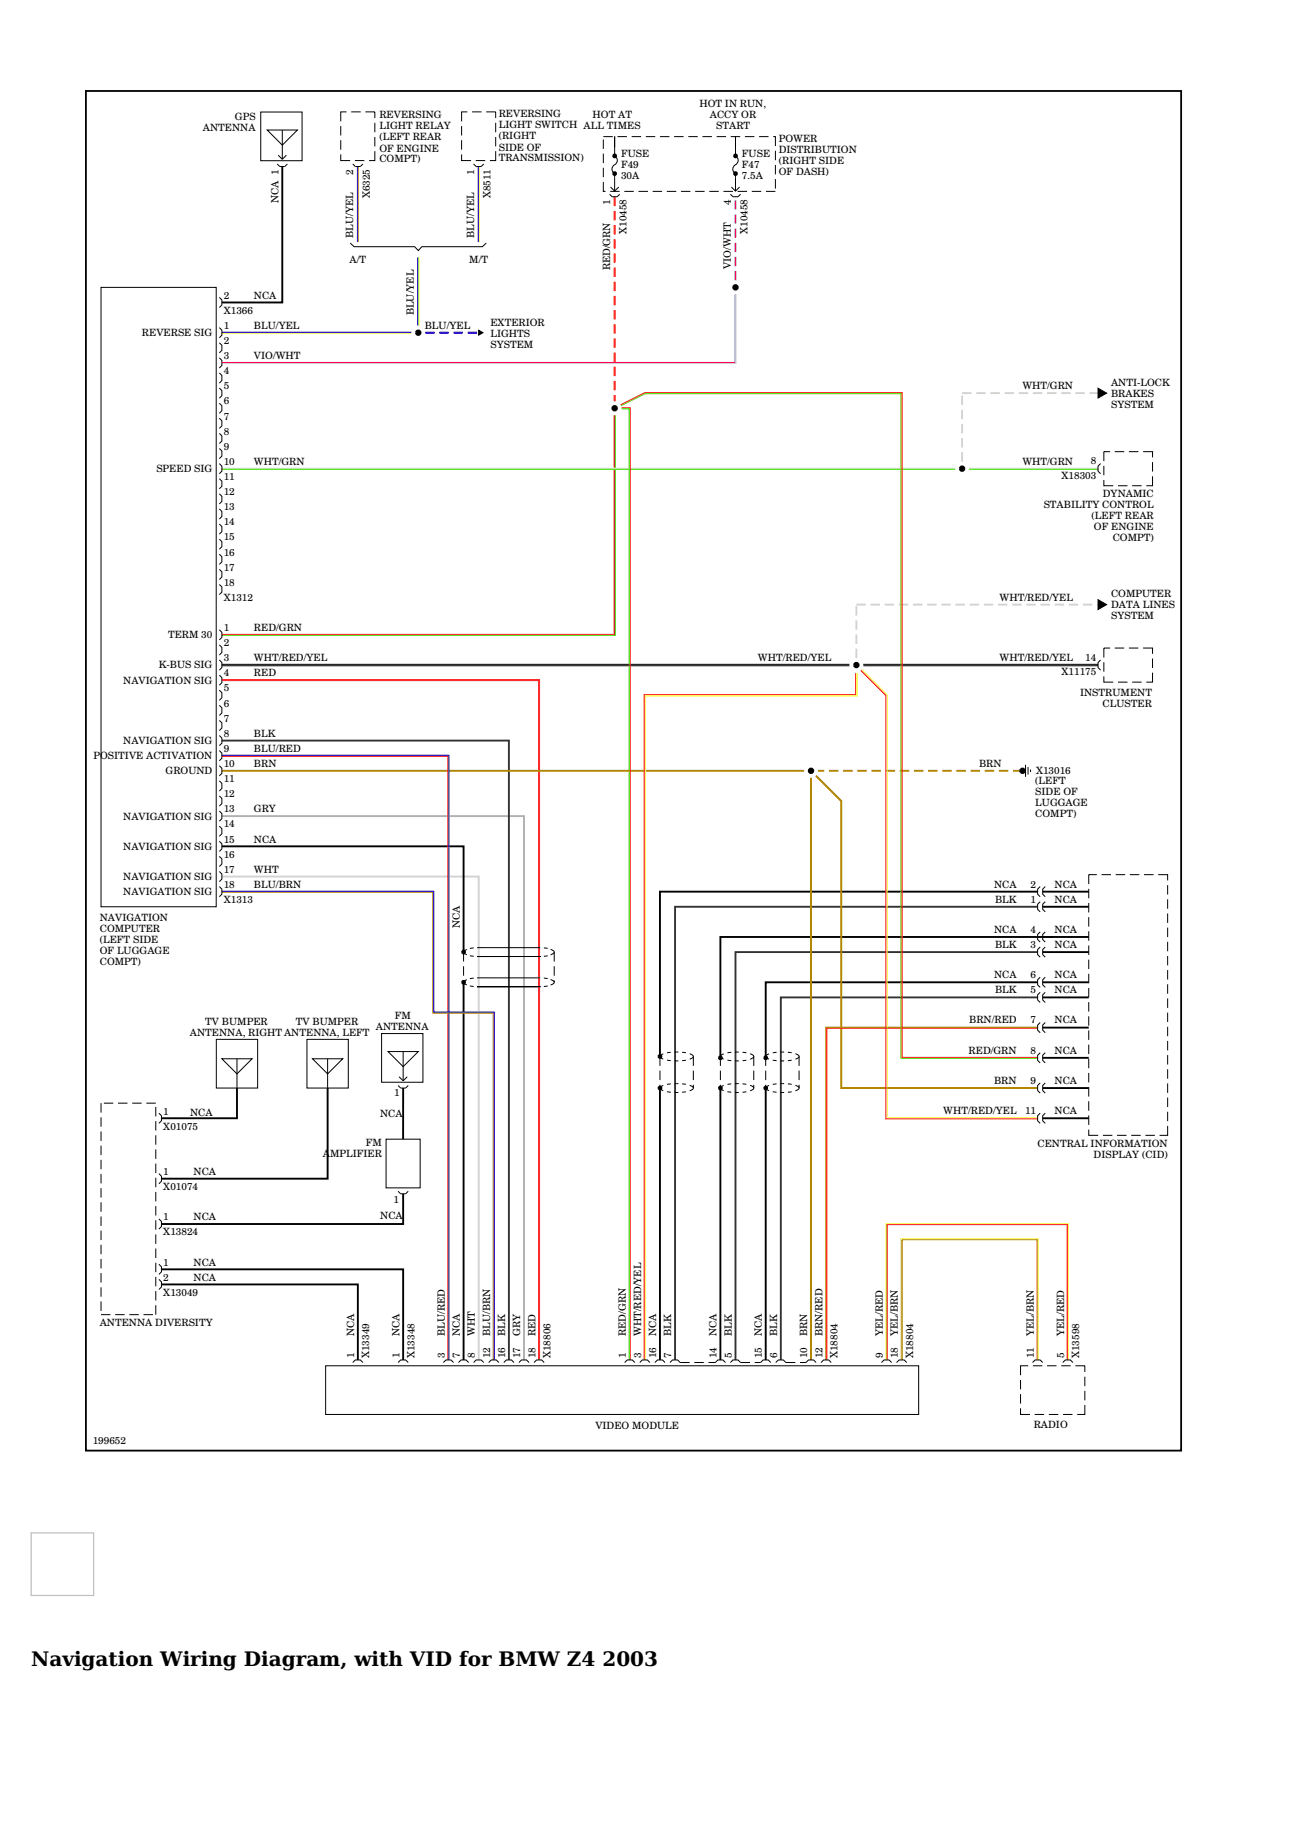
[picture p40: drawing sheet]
<svg xmlns="http://www.w3.org/2000/svg" width="210mm" height="297mm" viewBox="0 0 210 297" stroke-linecap="round" stroke-linejoin="round" font-family="sans-serif">
<defs><g id="words">
<g font-size="3.3">
<text x="5.1" y="270.8">Navigation Wiring Diagram, with VID for BMW Z4</text>
<text x="97.9" y="270.8">2003</text>
</g>
<g font-size="1.6">
<text x="113.7" y="17.4">HOT IN RUN,</text>
<text x="33" y="21.3">ANTENNA</text>
<text x="38.2" y="19.5">GPS</text>
<text x="61.7" y="22.8">(LEFT REAR</text>
<text x="61.7" y="19.3">REVERSING</text>
<text x="61.7" y="21">LIGHT RELAY</text>
<text x="81.1" y="22.6">(RIGHT</text>
<text x="81.1" y="19">REVERSING</text>
<text x="81.1" y="20.8">LIGHT SWITCH ALL TIMES</text>
<text x="96.4" y="19.2">HOT AT</text>
<text x="115.4" y="19.2">ACCY OR</text>
<text x="116.5" y="21">START</text>
<text x="126.6" y="23.1">POWER</text>
<text x="57.4" y="28.4" transform="rotate(-90 57.4 28.4)">2</text>
<text x="61.7" y="24.7">OF ENGINE</text>
<text x="61.7" y="26.4">COMPT)</text>
<text x="77.1" y="28.4" transform="rotate(-90 77.1 28.4)">1</text>
<text x="81.1" y="26.2">TRANSMISSION)</text>
<text x="81.1" y="24.5">SIDE OF</text>
<text x="101" y="29.1">30A</text>
<text x="101" y="25.5">FUSE</text>
<text x="101" y="27.3">F49</text>
<text x="120.6" y="29.1">7.5A</text>
<text x="120.6" y="25.5">FUSE</text>
<text x="120.6" y="27.3">F47</text>
<text x="126.6" y="26.7">(RIGHT SIDE</text>
<text x="126.6" y="28.5">OF DASH)</text>
<text x="126.6" y="24.9">DISTRIBUTION</text>
<text x="45.3" y="33" transform="rotate(-90 45.3 33)">NCA 1</text>
<text x="60.1" y="32.2" transform="rotate(-90 60.1 32.2)">X6325</text>
<text x="79.8" y="32.2" transform="rotate(-90 79.8 32.2)">X8511</text>
<text x="99.2" y="33.3" transform="rotate(-90 99.2 33.3)">1</text>
<text x="118.9" y="33.3" transform="rotate(-90 118.9 33.3)">4</text>
<text x="57.4" y="38.7" transform="rotate(-90 57.4 38.7)">BLU/YEL</text>
<text x="77.1" y="38.7" transform="rotate(-90 77.1 38.7)">BLU/YEL</text>
<text x="101.9" y="38.1" transform="rotate(-90 101.9 38.1)">X10458</text>
<text x="121.5" y="38.1" transform="rotate(-90 121.5 38.1)">X10458</text>
<text x="56.8" y="42.7">A/T</text>
<text x="76.3" y="42.7">M/T</text>
<text x="99.2" y="44" transform="rotate(-90 99.2 44)">RED/GRN</text>
<text x="118.9" y="43.7" transform="rotate(-90 118.9 43.7)">VIO/WHT</text>
<text x="36.4" y="51">X1366</text>
<text x="36.4" y="48.6">2</text>
<text x="36.4" y="53.5">1</text>
<text x="41.3" y="48.6">NCA</text>
<text x="41.3" y="53.5">BLU/YEL</text>
<text x="67.3" y="51.3" transform="rotate(-90 67.3 51.3)">BLU/YEL</text>
<text x="69" y="53.5">BLU/YEL</text>
<text x="79.7" y="53">EXTERIOR</text>
<text x="23.1" y="54.6">REVERSE SIG</text>
<text x="36.4" y="58.4">3</text>
<text x="36.4" y="55.9">2</text>
<text x="41.3" y="58.4">VIO/WHT</text>
<text x="79.7" y="56.5">SYSTEM</text>
<text x="79.7" y="54.7">LIGHTS</text>
<text x="36.4" y="60.8">4</text>
<text x="36.4" y="63.3">5</text>
<text x="36.4" y="65.8">6</text>
<text x="166.2" y="63.3">WHT/GRN</text>
<text x="180.7" y="64.5">BRAKES</text>
<text x="180.7" y="62.7">ANTI-LOCK</text>
<text x="36.4" y="68.2">7</text>
<text x="36.4" y="70.7">8</text>
<text x="180.7" y="66.3">SYSTEM</text>
<text x="25.4" y="76.7">SPEED SIG</text>
<text x="36.4" y="75.6">10</text>
<text x="36.4" y="73.1">9</text>
<text x="41.3" y="75.6">WHT/GRN</text>
<text x="166.2" y="75.6">WHT/GRN</text>
<text x="172.6" y="77.9">X18303</text>
<text x="177.4" y="75.5">8</text>
<text x="36.4" y="78">11</text>
<text x="36.4" y="83">13</text>
<text x="36.4" y="80.5">12</text>
<text x="169.7" y="82.5">STABILITY CONTROL</text>
<text x="179.3" y="80.7">DYNAMIC</text>
<text x="36.4" y="85.4">14</text>
<text x="36.4" y="87.9">15</text>
<text x="177.5" y="84.3">(LEFT REAR</text>
<text x="177.9" y="86.1">OF ENGINE</text>
<text x="180.9" y="87.9">COMPT)</text>
<text x="36.4" y="95.2">18</text>
<text x="36.4" y="92.8">17</text>
<text x="36.4" y="90.3">16</text>
<text x="36.4" y="97.7">X1312</text>
<text x="162.5" y="97.7">WHT/RED/YEL</text>
<text x="180.7" y="97.1">COMPUTER</text>
<text x="180.7" y="100.6">SYSTEM</text>
<text x="180.7" y="98.9">DATA LINES</text>
<text x="27.3" y="103.8">TERM 30</text>
<text x="36.4" y="102.6">1</text>
<text x="36.4" y="107.5">3</text>
<text x="36.4" y="105.1">2</text>
<text x="41.3" y="102.6">RED/GRN</text>
<text x="41.3" y="107.5">WHT/RED/YEL</text>
<text x="123.2" y="107.5">WHT/RED/YEL</text>
<text x="162.5" y="107.5">WHT/RED/YEL</text>
<text x="176.5" y="107.4">14</text>
<text x="20" y="111.1">NAVIGATION SIG</text>
<text x="25.8" y="108.7">K-BUS SIG</text>
<text x="36.4" y="112.4">5</text>
<text x="36.4" y="110">4</text>
<text x="41.3" y="110">RED</text>
<text x="172.6" y="109.8">X11175</text>
<text x="175.6" y="113.2">INSTRUMENT</text>
<text x="36.4" y="117.3">7</text>
<text x="36.4" y="119.8">8</text>
<text x="36.4" y="114.9">6</text>
<text x="41.3" y="119.8">BLK</text>
<text x="179.3" y="115">CLUSTER</text>
<text x="15.2" y="123.4">POSITIVE ACTIVATION</text>
<text x="20" y="121">NAVIGATION SIG</text>
<text x="26.9" y="125.9">GROUND</text>
<text x="36.4" y="122.3">9</text>
<text x="36.4" y="124.7">10</text>
<text x="41.3" y="122.3">BLU/RED</text>
<text x="41.3" y="124.7">BRN</text>
<text x="159.2" y="124.7">BRN</text>
<text x="168.4" y="125.8">X13016</text>
<text x="36.4" y="127.2">11</text>
<text x="36.4" y="129.6">12</text>
<text x="168.3" y="127.5">(LEFT</text>
<text x="168.3" y="131">LUGGAGE</text>
<text x="168.3" y="129.3">SIDE OF</text>
<text x="20" y="133.2">NAVIGATION SIG</text>
<text x="36.4" y="132.1">13</text>
<text x="36.4" y="134.5">14</text>
<text x="36.4" y="137">15</text>
<text x="41.3" y="132.1">GRY</text>
<text x="41.3" y="137">NCA</text>
<text x="168.3" y="132.8">COMPT)</text>
<text x="20" y="138.2">NAVIGATION SIG</text>
<text x="20" y="143.1">NAVIGATION SIG</text>
<text x="36.4" y="139.4">16</text>
<text x="36.4" y="141.9">17</text>
<text x="41.3" y="141.9">WHT</text>
<text x="16.2" y="149.7">NAVIGATION</text>
<text x="20" y="145.5">NAVIGATION SIG</text>
<text x="36.4" y="146.8">X1313</text>
<text x="36.4" y="144.4">18</text>
<text x="41.3" y="144.4">BLU/BRN</text>
<text x="161.6" y="144.3">NCA</text>
<text x="161.8" y="146.7">BLK</text>
<text x="167.6" y="146.7">1</text>
<text x="167.6" y="144.3">2</text>
<text x="171.5" y="146.7">NCA</text>
<text x="171.5" y="144.3">NCA</text>
<text x="16.2" y="155">OF LUGGAGE</text>
<text x="16.2" y="153.3">(LEFT SIDE</text>
<text x="16.2" y="151.5">COMPUTER</text>
<text x="74.8" y="150.9" transform="rotate(-90 74.8 150.9)">NCA</text>
<text x="161.6" y="151.7">NCA</text>
<text x="161.8" y="154.1">BLK</text>
<text x="167.6" y="154.1">3</text>
<text x="167.6" y="151.7">4</text>
<text x="171.5" y="151.7">NCA</text>
<text x="171.5" y="154.1">NCA</text>
<text x="16.2" y="156.8">COMPT)</text>
<text x="161.6" y="159">NCA</text>
<text x="161.8" y="161.5">BLK</text>
<text x="167.6" y="161.5">5</text>
<text x="167.6" y="159">6</text>
<text x="171.5" y="159">NCA</text>
<text x="171.5" y="161.5">NCA</text>
<text x="33.4" y="166.7">TV BUMPER</text>
<text x="48.1" y="166.7">TV BUMPER</text>
<text x="61.1" y="167.5">ANTENNA</text>
<text x="64.2" y="165.7">FM</text>
<text x="157.6" y="166.4">BRN/RED</text>
<text x="167.6" y="166.4">7</text>
<text x="171.5" y="166.4">NCA</text>
<text x="30.9" y="168.5">ANTENNA, RIGHT ANTENNA, LEFT</text>
<text x="157.5" y="171.3">RED/GRN</text>
<text x="167.6" y="171.3">8</text>
<text x="171.5" y="171.3">NCA</text>
<text x="64.1" y="178.2">1</text>
<text x="161.6" y="176.2">BRN</text>
<text x="167.6" y="176.2">9</text>
<text x="171.5" y="176.2">NCA</text>
<text x="26.6" y="183.7">X01075</text>
<text x="26.6" y="181.2">1</text>
<text x="30.9" y="181.4">NCA</text>
<text x="61.8" y="181.5">NCA</text>
<text x="153.4" y="181.1">WHT/RED/YEL</text>
<text x="166.7" y="181.1">11</text>
<text x="171.5" y="181.1">NCA</text>
<text x="26.6" y="191">1</text>
<text x="31.5" y="191">NCA</text>
<text x="52.5" y="188.1">A</text>
<text x="53.7" y="188.1">MPLIFIER</text>
<text x="59.5" y="186.3">FM</text>
<text x="168.7" y="186.5">CENTRAL INFORMATION</text>
<text x="177.8" y="188.3">DISPLAY (CID)</text>
<text x="26.6" y="193.5">X01074</text>
<text x="64" y="195.6">1</text>
<text x="26.6" y="198.4">1</text>
<text x="26.6" y="200.8">X13824</text>
<text x="31.5" y="198.4">NCA</text>
<text x="61.8" y="198.3">NCA</text>
<text x="26.6" y="208.2">2</text>
<text x="26.6" y="205.8">1</text>
<text x="31.5" y="208.2">NCA</text>
<text x="31.5" y="205.8">NCA</text>
<text x="16.2" y="215.6">ANTENNA DIVERSITY</text>
<text x="26.6" y="210.7">X13049</text>
<text x="57.6" y="217.2" transform="rotate(-90 57.6 217.2)">NCA</text>
<text x="57.6" y="220.8" transform="rotate(-90 57.6 220.8)">1</text>
<text x="60" y="220.8" transform="rotate(-90 60 220.8)">X13349</text>
<text x="64.9" y="217.2" transform="rotate(-90 64.9 217.2)">NCA</text>
<text x="64.9" y="220.8" transform="rotate(-90 64.9 220.8)">1</text>
<text x="67.4" y="220.8" transform="rotate(-90 67.4 220.8)">X13348</text>
<text x="72.3" y="217.2" transform="rotate(-90 72.3 217.2)">BLU/RED</text>
<text x="72.3" y="220.8" transform="rotate(-90 72.3 220.8)">3</text>
<text x="74.8" y="217.2" transform="rotate(-90 74.8 217.2)">NCA</text>
<text x="74.8" y="220.8" transform="rotate(-90 74.8 220.8)">7</text>
<text x="77.2" y="217.2" transform="rotate(-90 77.2 217.2)">WHT</text>
<text x="77.2" y="220.8" transform="rotate(-90 77.2 220.8)">8</text>
<text x="79.7" y="217.2" transform="rotate(-90 79.7 217.2)">BLU/BRN</text>
<text x="79.7" y="220.8" transform="rotate(-90 79.7 220.8)">12</text>
<text x="82.1" y="217.2" transform="rotate(-90 82.1 217.2)">BLK</text>
<text x="82.1" y="220.8" transform="rotate(-90 82.1 220.8)">16</text>
<text x="84.6" y="217.2" transform="rotate(-90 84.6 217.2)">GRY</text>
<text x="84.6" y="220.8" transform="rotate(-90 84.6 220.8)">17</text>
<text x="87" y="217.2" transform="rotate(-90 87 217.2)">RED</text>
<text x="87" y="220.8" transform="rotate(-90 87 220.8)">18</text>
<text x="89.5" y="220.8" transform="rotate(-90 89.5 220.8)">X18806</text>
<text x="101.8" y="217.2" transform="rotate(-90 101.8 217.2)">RED/GRN</text>
<text x="101.8" y="220.8" transform="rotate(-90 101.8 220.8)">1</text>
<text x="104.2" y="217.2" transform="rotate(-90 104.2 217.2)">WHT/RED/YEL</text>
<text x="104.2" y="220.8" transform="rotate(-90 104.2 220.8)">3</text>
<text x="106.7" y="217.2" transform="rotate(-90 106.7 217.2)">NCA</text>
<text x="106.7" y="220.8" transform="rotate(-90 106.7 220.8)">16</text>
<text x="109.1" y="217.2" transform="rotate(-90 109.1 217.2)">BLK</text>
<text x="109.1" y="220.8" transform="rotate(-90 109.1 220.8)">7</text>
<text x="116.5" y="217.2" transform="rotate(-90 116.5 217.2)">NCA</text>
<text x="116.5" y="220.8" transform="rotate(-90 116.5 220.8)">14</text>
<text x="119" y="217.2" transform="rotate(-90 119 217.2)">BLK</text>
<text x="119" y="220.8" transform="rotate(-90 119 220.8)">5</text>
<text x="123.9" y="217.2" transform="rotate(-90 123.9 217.2)">NCA</text>
<text x="123.9" y="220.8" transform="rotate(-90 123.9 220.8)">15</text>
<text x="126.3" y="217.2" transform="rotate(-90 126.3 217.2)">BLK</text>
<text x="126.3" y="220.8" transform="rotate(-90 126.3 220.8)">6</text>
<text x="131.3" y="217.2" transform="rotate(-90 131.3 217.2)">BRN</text>
<text x="131.3" y="220.8" transform="rotate(-90 131.3 220.8)">10</text>
<text x="133.7" y="217.2" transform="rotate(-90 133.7 217.2)">BRN/RED</text>
<text x="133.7" y="220.8" transform="rotate(-90 133.7 220.8)">12</text>
<text x="136.2" y="220.8" transform="rotate(-90 136.2 220.8)">X18804</text>
<text x="143.5" y="217.2" transform="rotate(-90 143.5 217.2)">YEL/RED</text>
<text x="143.5" y="220.8" transform="rotate(-90 143.5 220.8)">9</text>
<text x="146" y="217.2" transform="rotate(-90 146 217.2)">YEL/BRN</text>
<text x="146" y="220.8" transform="rotate(-90 146 220.8)">18</text>
<text x="148.4" y="220.8" transform="rotate(-90 148.4 220.8)">X18804</text>
<text x="168.1" y="217.2" transform="rotate(-90 168.1 217.2)">YEL/BRN</text>
<text x="168.1" y="220.8" transform="rotate(-90 168.1 220.8)">11</text>
<text x="173" y="217.2" transform="rotate(-90 173 217.2)">YEL/RED</text>
<text x="173" y="220.8" transform="rotate(-90 173 220.8)">5</text>
<text x="175.5" y="220.8" transform="rotate(-90 175.5 220.8)">X13598</text>
<text x="96.8" y="232.3">VIDEO MODULE</text>
<text x="168.1" y="232.2">RADIO</text>
<text x="15.1" y="234.7">199652</text>
</g>
</g></defs>
<g fill="none" stroke="#000" stroke-width=".16">
<path d="M42.4 18.2h6.7v7.9h-6.7zM56.3 18.2h-.9v1.5M57.1 18.2h1.5M59.4 18.2h1.5v1M60.9 20v1.5M76 18.2h-.9v1.5M76.8 18.2h1.5M79.1 18.2h1.5v1M80.6 20v1.5M43.4 21.1h5l-2.5 2.5zM45.1 26.7l.4 .4h.8l.4-.4M45.2 25.2l.7 .7"/>
<path d="M45.9 21.1v4.8M46.6 25.2l-.7 .7M55.4 25.1v1h1.5M55.4 20.5v1.5M55.4 22.8v1.5M56.9 39.5l.7 .6h9.8l.6 .6 .6-.6h9.8l.7-.6M57.4 26.7l.4 .4h.8l.4-.4M57.7 26.1h1.5M60.9 24.6v1.5h-.9M60.9 22.3v1.5M75.1 25.1v1h1.5M75.1 20.5v1.5"/>
<path d="M75.1 22.8v1.5M77 26.7l.4 .4h.8l.5-.4M77.4 26.1h1.5M80.6 24.6v1.5h-.9M80.6 22.3v1.5M98.1 29.6v1.5h.3M98.1 22.2h1.5M98.1 22.7v1.5M98.1 25v1.5M98.1 27.3v1.5M99.1 31.6l.4 .4h.8l.5-.4M99.2 31.1h1.5"/>
<path d="M99.3 30.4l.6 .7 .7-.7M99.9 22.2v3.1a.89 .89 0 0 1 .5 .9 .89 .89 0 0 1-.7 .8 .81 .81 0 0 0 .2 1.2v2.8M100.4 22.2h1.5M101.5 31.1h1.5M102.7 22.2h1.5M103.8 31.1h1.5M105 22.2h1.5M106.1 31.1h1.6M107.3 22.2h1.5M108.4 31.1h1.6M109.6 22.2h1.5M110.7 31.1h1.6"/>
<path d="M111.9 22.2h1.5M113 31.1h1.6M114.2 22.2h1.5M115.3 31.1h1.6M116.5 22.2h1.6M117.6 31.1h1.6M118.8 31.6l.4 .4h.8l.4-.4M118.8 22.2h1.6M118.9 30.4l.7 .7 .6-.7M119.6 22.2v3.1a.89 .89 0 0 1 .4 .9 .89 .89 0 0 1-.6 .8 .81 .81 0 0 0 .2 1.2v2.8M119.9 31.1h1.6M121.1 22.2h1.6"/>
<path d="M122.2 31.1h1.6M123.4 22.2h1.6M124.5 31.1h1.6M125.7 22.2h.4v1.5M126.1 24.5v1.5M126.1 26.8v1.6M126.1 29.1v1.6M16.4 46.7h18.8v100.7h-18.8zM35.7 48.4l.4 .4v.8l-.4 .4M35.7 58.2l.4 .4v.8l-.4 .4M35.7 55.7l.4 .4v.9l-.4 .4M35.7 53.3l.4 .4v.8l-.4 .4"/>
<path d="M77.8 53.7l.7 .4-.7 .4zM35.7 77.8l.4 .4v.9l-.4 .4M35.7 75.4l.4 .4v.8l-.4 .4M35.7 72.9l.4 .4v.9l-.4 .4M35.7 70.5l.4 .4v.8l-.4 .4M35.7 68l.4 .4v.8l-.4 .5M35.7 65.5l.4 .5v.8l-.4 .4M35.7 63.1l.4 .4v.8l-.4 .4M35.7 60.6l.4 .4v.9l-.4 .4M178.5 63.1l1.4 .8-1.4 .8zM178.9 75.4l-.4 .4v.8l.4 .4M179.5 78v1h1.5"/>
<path d="M179.5 75.7v1.6M180.5 73.4h-1v1.6M181.3 73.4h1.5M181.8 79h1.5M183.6 73.4h1.5M184.1 79h1.5M185.9 73.4h1.5v1M187.4 77.4v1.6h-1M187.4 75.1v1.6M35.7 95l.4 .4v.9l-.4 .4M35.7 92.6l.4 .4v.8l-.4 .4M35.7 90.1l.4 .4v.8l-.4 .5"/>
<path d="M35.7 87.7l.4 .4v.8l-.4 .4M35.7 85.2l.4 .4v.8l-.4 .4M35.7 82.7l.4 .5v.8l-.4 .4M35.7 80.3l.4 .4v.8l-.4 .4M178.5 97.5l1.4 .8-1.4 .8zM35.7 112.2l.4 .4v.9l-.4 .4M35.7 114.7l.4 .4v.8l-.4 .4M35.7 117.1l.4 .4v.9l-.4 .4M35.7 119.6l.4 .4v.8l-.4 .4M35.7 102.4l.4 .4v.8l-.4 .4M35.7 104.8l.4 .5v.8l-.4 .4M35.7 107.3l.4 .4v.8l-.4 .5"/>
<path d="M35.7 109.8l.4 .4v.8l-.4 .4M36.1 108h102M36.1 108.2h102M140.4 108h38.1M140.4 108.2h38.1M178.9 107.3l-.4 .4v.8l.4 .5M179.5 110v.9h1.5M179.5 107.7v1.5M180.5 105.4h-1v1.5M181.3 105.4h1.5M181.8 110.9h1.5M183.6 105.4h1.5"/>
<path d="M184.1 110.9h1.5M185.9 105.4h1.5v.9M187.4 109.4v1.5h-1M187.4 107.1v1.5M35.7 122l.4 .5v.8l-.4 .4M35.7 124.5l.4 .4v.8l-.4 .4M35.7 126.9l.4 .5v.8l-.4 .4M35.7 129.4l.4 .4v.8l-.4 .5M35.7 131.9l.4 .4v.8l-.4 .4M35.7 134.3l.4 .4v.9l-.4 .4M35.7 136.8l.4 .4v.8l-.4 .4M35.7 139.2l.4 .4v.9l-.4 .4"/>
<path d="M166.7 124.3v2M167.1 124.7v1.2M167.6 125.1v.4M35.7 141.7l.4 .4v.8l-.4 .4M35.7 144.1l.4 .5v.8l-.4 .4M75.4 154.8v1.5M75.4 157.1v1.5M75.4 159.4v.3M75.9 154.4h-.1a.36 .36 0 0 0-.4 .4 .36 .36 0 0 0 .4 .4h.1M75.9 159.3h-.1a.36 .36 0 0 0-.4 .4 .36 .36 0 0 0 .4 .4h.1M76.4 155.4l.6 .1M77 159l-.6 .1"/>
<path d="M77 154.1l-.6 .1M77.6 159h10.2M77.6 154.1h10.2M87.8 155.5h-10.2h10.3M88.4 154.1l.6 .1M88.4 159l.6 .1M89 155.4l-.6 .1M89.5 159.3h.2a.38 .38 0 0 1 .4 .4 .38 .38 0 0 1-.4 .4l-.2 .1M89.5 154.3l.2 .1a.38 .38 0 0 1 .4 .4 .38 .38 0 0 1-.4 .4h-.2M90.1 154.8v1.5M90.1 157.1v1.5M90.1 159.4v.3"/>
<path d="M169.1 158.9l-.4 .4v.8l.4 .4M169.1 151.5l-.4 .4v.8l.4 .5M169.1 154l-.4 .4v.8l.4 .4M169.1 144.1l-.4 .5v.8l.4 .4M169.1 146.6l-.4 .4v.8l.4 .4M169.9 158.9l-.4 .4v.8l.4 .4M169.9 151.5l-.4 .4v.8l.4 .5M169.9 154l-.4 .4v.8l.4 .4M169.9 144.1l-.4 .5v.8l.4 .4M169.9 146.6l-.4 .4v.8l.4 .4M177 144.5v1.5M177 146.8v1.5"/>
<path d="M177 149.1v1.5M177 151.4v1.6M177 153.7v1.6M177 156v1.6M177 158.3v1.6M178.3 142.2h-1.3v1.5M179.1 142.2h1.5M181.4 142.2h1.5M183.7 142.2h1.5M186 142.2h1.5M188.3 142.2h1.5v.9M189.8 143.9v1.5"/>
<path d="M189.8 146.2v1.5M189.8 148.5v1.5M189.8 150.8v1.6M189.8 153.1v1.6M189.8 155.4v1.6M189.8 157.7v1.6M16.4 179.4v1.5M16.9 179.4h1.5M19.2 179.4h1.5M21.5 179.4h1.5M23.8 179.4h1.5M25.3 180v1.5"/>
<path d="M35.2 169h6.7v7.9h-6.7zM36.1 172.1h4.9l-2.5 2.5zM38.5 172.1v4.8M49.9 169h6.7v7.9h-6.7zM50.8 172.1h4.9l-2.4 2.5zM53.3 172.1v4.8M62 168h6.8v8h-6.8zM63.1 171h4.9l-2.5 2.4zM64.7 176.5l.4 .4h.9l.4-.4M64.9 175.1l.6 .6M65.5 171v4.7M66.2 175.1l-.7 .6"/>
<path d="M76.4 160.3l.6 .1M87.8 160.4h-10.2h10.3M89 160.3l-.6 .1M107.3 171.8v1.5M107.3 174.1v1.5M107.3 176.4v.5M107.8 171.3l-.1 .1a.36 .36 0 0 0-.4 .4 .36 .36 0 0 0 .4 .3l.1 .1M107.8 176.5h-.1a.36 .36 0 0 0-.4 .4 .36 .36 0 0 0 .4 .4h.1M108.5 172.4h.6M108.5 177.5l.6 .1M109.1 171.1l-.6 .1M109.1 176.2l-.6 .1"/>
<path d="M109.7 172.5h.6M109.7 177.6h.6M110.3 171h-.6M110.3 176.2h-.6M110.9 171.1l.6 .1M110.9 176.2l.6 .1M111.5 172.4h-.6M111.5 177.5l-.6 .1M112.1 171.3l.2 .1a.38 .38 0 0 1 .4 .4 .38 .38 0 0 1-.4 .3l-.2 .1M112.1 176.5h.2a.38 .38 0 0 1 .4 .4 .38 .38 0 0 1-.4 .4h-.2M112.7 171.8v1.5M112.7 174.1v1.5"/>
<path d="M112.7 176.4v.5M117.1 171.8v1.5M117.1 174.1v1.5M117.1 176.4v.5M117.7 171.3l-.2 .1a.36 .36 0 0 0-.4 .4 .36 .36 0 0 0 .4 .3l.2 .1M117.7 176.5h-.2a.36 .36 0 0 0-.4 .4 .36 .36 0 0 0 .4 .4h.2M118.3 172.4h.6M118.3 177.5l.6 .1M118.9 171.1l-.6 .1M118.9 176.2l-.6 .1M119.5 172.5h.6M119.5 177.6h.6"/>
<path d="M120.1 171h-.6M120.1 176.2h-.6M120.7 171.1l.6 .1M120.7 176.2l.6 .1M121.3 172.4h-.6M121.3 177.5l-.6 .1M122 171.3l.1 .1a.38 .38 0 0 1 .5 .4 .38 .38 0 0 1-.5 .3l-.1 .1M122 176.5h.1a.38 .38 0 0 1 .5 .4 .38 .38 0 0 1-.5 .4h-.1M122.6 171.8v1.5M122.6 174.1v1.5M122.6 176.4v.5M124.5 171.8v1.5"/>
<path d="M124.5 174.1v1.5M124.5 176.4v.5M125 171.3l-.1 .1a.36 .36 0 0 0-.4 .4 .36 .36 0 0 0 .4 .3l.1 .1M125 176.5h-.1a.36 .36 0 0 0-.4 .4 .36 .36 0 0 0 .4 .4h.1M125.6 172.4h.7M125.6 177.5l.7 .1M126.3 171.1l-.7 .1M126.3 176.2l-.7 .1M126.9 172.5h.6M126.9 177.6h.6M127.5 171h-.6M127.5 176.2h-.6"/>
<path d="M128.1 171.1l.6 .1M128.1 176.2l.6 .1M128.7 172.4h-.6M128.7 177.5l-.6 .1M129.3 171.3l.2 .1a.38 .38 0 0 1 .4 .4 .38 .38 0 0 1-.4 .3l-.2 .1M129.3 176.5h.2a.38 .38 0 0 1 .4 .4 .38 .38 0 0 1-.4 .4h-.2M129.9 171.8v1.5M129.9 174.1v1.5M129.9 176.4v.5M169.1 176.1l-.4 .4v.8l.4 .4M169.1 171.2l-.4 .4v.8l.4 .4M169.1 166.2l-.4 .5v.8l.4 .4"/>
<path d="M169.1 161.3l-.4 .4v.9l.4 .4M169.9 176.1l-.4 .4v.8l.4 .4M169.9 171.2l-.4 .4v.8l.4 .4M169.9 166.2l-.4 .5v.8l.4 .4M169.9 161.3l-.4 .4v.9l.4 .4M177 160.6v1.6M177 162.9v1.6M177 165.2v1.6M177 167.5v1.6M177 169.8v1.6M177 172.1v1.6M177 174.4v1.6"/>
<path d="M177 176.7v1.6M177 179v1.6M189.8 160v1.6M189.8 162.3v1.6M189.8 164.6v1.6M189.8 166.9v1.6M189.8 169.2v1.6M189.8 171.5v1.6M189.8 173.8v1.6M189.8 176.1v1.6M189.8 178.4v1.6M16.4 181.7v1.5"/>
<path d="M16.4 184v1.5M16.4 186.3v1.5M16.4 188.6v1.5M16.4 190.9v1.5M16.4 193.2v1.5M16.4 195.5v1.5M16.4 197.8v1.5M25.3 182.3v1.5M25.3 184.6v1.5M25.3 186.9v1.5M25.3 189.2v1.5M25.3 191.5v1.5"/>
<path d="M25.3 193.8v1.5M25.3 196.1v1.5M25.3 198.4v1.5M25.8 198.2l.5 .4v.8l-.5 .4M25.8 190.8l.5 .4v.8l-.5 .5M25.8 181l.5 .4v.8l-.5 .4M62.8 185.2h5.5v7.9h-5.5zM64.7 193.7l.4 .4h.9l.4-.4M169.1 181l-.4 .4v.8l.4 .4M169.9 181l-.4 .4v.8l.4 .4M177 183.7v.9h1.6M177 181.3v1.6"/>
<path d="M179.3 184.6h1.6M181.6 184.6h1.6M183.9 184.6h1.6M186.2 184.6h1.6M189.8 183.1v1.5h-1.3M189.8 180.8v1.5M16.4 200.1v1.5M16.4 202.4v1.5M16.4 204.7v1.5M16.4 207v1.5M16.4 209.3v1.5M16.4 211.6v1.5"/>
<path d="M16.4 213.7h1.6M18.7 213.7h1.6M21 213.7h1.6M23.3 213.7h1.6M25.3 200.7v1.5M25.3 203v1.5M25.3 205.3v1.5M25.3 207.6v1.5M25.3 209.9v1.5M25.3 212.2v1.5M25.8 205.5l.5 .5v.8l-.5 .4M25.8 208l.5 .4v.8l-.5 .5"/>
<path d="M52.9 222.1h96.5v7.9h-96.5zM57.4 221.5l.4-.4h.8l.4 .4M64.7 221.5l.4-.4h.9l.4 .4M72.1 221.5l.4-.4h.8l.4 .4M74.5 221.5l.5-.4h.8l.4 .4M77 221.5l.4-.4h.8l.5 .4M79.5 221.5l.4-.4h.8l.4 .4M81.9 221.5l.4-.4h.9l.4 .4M84.4 221.5l.4-.4h.8l.4 .4M86.8 221.5l.4-.4h.9l.4 .4M101.6 221.5l.4-.4h.8l.4 .4M104 221.5l.4-.4h.9l.4 .4"/>
<path d="M106.5 221.5l.4-.4h.8l.4 .4M108.9 221.5l.4-.4h.9l.4 .4h1.5M112.9 221.5h1.5M115.2 221.5h1.1l.4-.4h.8l.5 .4M118.8 221.5l.4-.4h.8l.4 .4h1.5M122.7 221.5h1l.4-.4h.8l.4 .4M126.1 221.5l.4-.4h.9l.4 .4h1.5M130.1 221.5h.9l.5-.4h.8l.4 .4M133.5 221.5l.4-.4h.8l.4 .4M143.3 221.5l.4-.4h.9l.4 .4M145.8 221.5l.4-.4h.8l.4 .4M165.9 229v1h1.6"/>
<path d="M165.9 224.4v1.5M165.9 226.7v1.5M167.2 222.1h-1.3v1.5M167.9 221.5l.4-.4h.8l.4 .4M167.9 222.1h1.6M168.2 230h1.6M170.2 222.1h1.6M170.5 230h1.6M172.5 222.1h1.6M172.8 221.5l.4-.4h.8l.4 .4M172.8 230h1.6M174.8 222.1h1.6v1"/>
<path d="M176.4 228.4v1.6h-1.3M176.4 223.8v1.6M176.4 226.1v1.6"/>
</g>
<path d="M119.7 47.9v11.2h-83.6M36.1 108.1h102M139.2 109.5v3.5h-34.4v108.1M140 108.9l4.1 4.1v68.8h24.6M140.4 108.1h38.1" fill="none" stroke="#d2d2d2" stroke-width=".16"/>
<path d="M14 14.8h178v221h-178z" fill="none" stroke="#000" stroke-width=".29"/>
<g fill="none" stroke="#000" stroke-width=".31">
<path d="M45.9 27.1v22.1h-9.8M36.1 137.6h39.3v17.2M75.4 159.7v61.4M168.7 159.7h-44.2v12.3M168.7 145h-61.4v27M169.5 147.4h7.5M169.5 145h7.5M169.5 152.3h7.5M169.5 154.8h7.5M169.5 159.7h7.5M171.2 152.3h-54.1v19.7M38.5 176.9v4.9h-12.2"/>
<path d="M53.3 176.9v14.7h-27M65.5 176.9v8.3M107.3 176.9v44.2M117.1 176.9v44.2M124.5 176.9v44.2M169.5 162.2h7.5M169.5 167.1h7.5M169.5 172h7.5M169.5 176.9h7.5M65.5 194.1v4.9h-39.2M169.5 181.8h7.5M26.3 206.4h39.2v14.7"/>
<path d="M26.3 208.8h31.9v12.3"/>
</g>
<path d="M58.1 27.1v12.3M77.8 27.1v12.3M36.1 54h30.8M68 41.8v11.2M36.1 122.8h36.9v98.3M36.1 144.9h34.4v19.7h9.8v56.5" fill="none" stroke="#00f" stroke-width=".2"/>
<path d="M58.3 27.1v12.3M77.9 27.1v12.3M36.1 54.2h30.8M68.1 41.8v11.2M139.3 109.5v3.7h-34.3v107.9M140.1 108.8l4.2 4.2v68.7h24.4" fill="none" stroke="#ff0" stroke-width=".16"/>
<g fill="none" stroke="#000" stroke-width=".52">
<circle cx="68" cy="54.1" r=".26"/>
<circle cx="119.6" cy="46.7" r=".26"/>
<circle cx="99.9" cy="66.4" r=".26"/>
<circle cx="156.4" cy="76.2" r=".26"/>
<circle cx="139.2" cy="108.1" r=".26"/>
<circle cx="131.9" cy="125.3" r=".26"/>
<circle cx="166.3" cy="125.3" r=".26"/>
</g>
<g fill="none" stroke="#f00" stroke-width=".31">
<path d="M99.9 32v1.5M99.9 34.3v1.5M99.9 36.6v1.5M99.9 38.9v1.5M99.9 41.2v1.5M99.9 43.5v1.5M99.9 45.8v1.5M99.9 48.1v1.5M99.9 50.4v1.5M99.9 52.7v1.5M99.9 55v1.5M99.9 57.3v1.5"/>
<path d="M99.9 59.6v1.6M99.9 61.9v1.6M99.9 64.2v1M36.1 110.6h51.6v110.5"/>
</g>
<path d="M119.6 32.5v1.6M119.6 34.8v1.6M119.6 37.1v1.6M119.6 39.5v1.5M119.6 41.8v1.5M119.6 44.1v1.5" fill="none" stroke="#f0f" stroke-width=".31"/>
<g fill="none" stroke="#d2d2d2" stroke-width=".31">
<path d="M156.4 64.3v1.6M156.4 66.6v1.6M156.4 68.9v1.6M156.4 71.2v1.6M156.4 73.5v1.6M156.4 63.9h1.6M158.7 63.9h1.6M161 63.9h1.6M163.3 63.9h1.6M165.6 63.9h1.6M167.9 63.9h1.6M170.2 63.9h1.6"/>
<path d="M172.5 63.9h1.6M174.8 63.9h1.6M177.1 63.9h1.4M139.2 98.6v1.5M139.2 98.3h1.6M141.5 98.3h1.6M143.8 98.3h1.6M146.1 98.3h1.6M148.4 98.3h1.6M150.7 98.3h1.6M153 98.3h1.6M155.4 98.3h1.5"/>
<path d="M157.7 98.3h1.5M160 98.3h1.5M162.3 98.3h1.5M164.6 98.3h1.5M166.9 98.3h1.5M169.2 98.3h1.5M171.5 98.3h1.5M173.8 98.3h1.5M176.1 98.3h1.5M178.4 98.3h.1M139.2 100.9v1.5M139.2 103.2v1.5"/>
<path d="M139.2 105.5v1.5M36.1 142.5h41.7v78.6"/>
</g>
<path d="M99.9 67.5v35.7h-63.8M100.9 65.8l3.9-1.9h41.9v108h22M101.1 66.3h1.3v154.8" fill="none" stroke="#f00" stroke-width=".2"/>
<path d="M36.1 76.3h119.2M100 67.5v35.8h-63.9M101 66l3.9-2h41.6v108.1h22.2M101.1 66.5h1.2v154.6M157.6 76.3h20.9" fill="none" stroke="#39e500" stroke-width=".16"/>
<path d="M36.1 132.7h49.1v88.4" fill="none" stroke="#afafaf" stroke-width=".31"/>
<path d="M36.1 120.4h46.6v100.7M168.7 147.4h-58.9v73.7M168.7 154.8h-49.1v66.3M168.7 162.2h-41.7v58.9" fill="none" stroke="#323232" stroke-width=".31"/>
<g fill="none" stroke="#000" stroke-width=".38">
<circle cx="99.9" cy="28.2" r=".19"/>
<circle cx="99.9" cy="25.3" r=".19"/>
<circle cx="119.6" cy="28.2" r=".19"/>
<circle cx="119.6" cy="25.3" r=".19"/>
<circle cx="75.4" cy="159.7" r=".19"/>
<circle cx="75.4" cy="154.8" r=".19"/>
<circle cx="107.3" cy="171.8" r=".19"/>
<circle cx="107.3" cy="176.9" r=".19"/>
<circle cx="117.1" cy="172" r=".19"/>
<circle cx="117.1" cy="176.9" r=".19"/>
<circle cx="124.5" cy="172" r=".19"/>
<circle cx="124.5" cy="176.9" r=".19"/>
</g>
<path d="M69.1 54.1h1.6M71.4 54.1h1.6M73.7 54.1h1.6M76 54.1h1.6" fill="none" stroke="#00f" stroke-width=".31"/>
<g fill="none" stroke="#b28600" stroke-width=".31">
<path d="M36.1 125.3h94.6M131.9 126.4v94.7M132.7 126.1l4.1 4.1v46.7h31.9M133 125.3h1M134.8 125.3h1.5M137.1 125.3h1.5M139.4 125.3h1.5M141.7 125.3h1.5M144 125.3h1.5M146.3 125.3h1.5M148.6 125.3h1.5M150.9 125.3h1.5"/>
<path d="M153.2 125.3h1.5M155.5 125.3h1.5M157.8 125.3h1.5M160.1 125.3h1.5M162.4 125.3h1.5M164.7 125.3h1.6"/>
</g>
<path d="M119.5 47.9v11.1h-83.4" fill="none" stroke="#f0f" stroke-width=".2"/>
<path d="M36.1 76.1h119.2M157.6 76.1h20.9" fill="none" stroke="#d2d2d2" stroke-width=".2"/>
<path d="M139.1 109.5v3.4h-34.4v108.2M140 109l4 4.1v68.8h24.7M36.1 123h36.7v98.1M168.7 167.2h-34.3v53.9M144.2 221.1v-22h29.3v22" fill="none" stroke="#f00" stroke-width=".16"/>
<path d="M36.1 145.1h34.3v19.6h9.8v56.4M146.7 221.1v-19.5h21.9v19.5" fill="none" stroke="#b28600" stroke-width=".16"/>
<path d="M168.7 167h-34.4v54.1" fill="none" stroke="#b28600" stroke-width=".2"/>
<path d="M144.1 221.1v-22.1h29.6v22.1M146.5 221.1v-19.7h22.3v19.7" fill="none" stroke="#ff0" stroke-width=".2"/>
<path d="M77.8 53.7l.7 .4-.7 .4zM178.5 63.1l1.4 .8-1.4 .8zM178.5 97.5l1.4 .8-1.4 .8z" fill="#000"/>
<path d="M5.1 249.2h10.1v10.2h-10.1z" fill="none" stroke="#c0c0c0" stroke-width=".2"/>
<use href="#words"/>
</svg>
